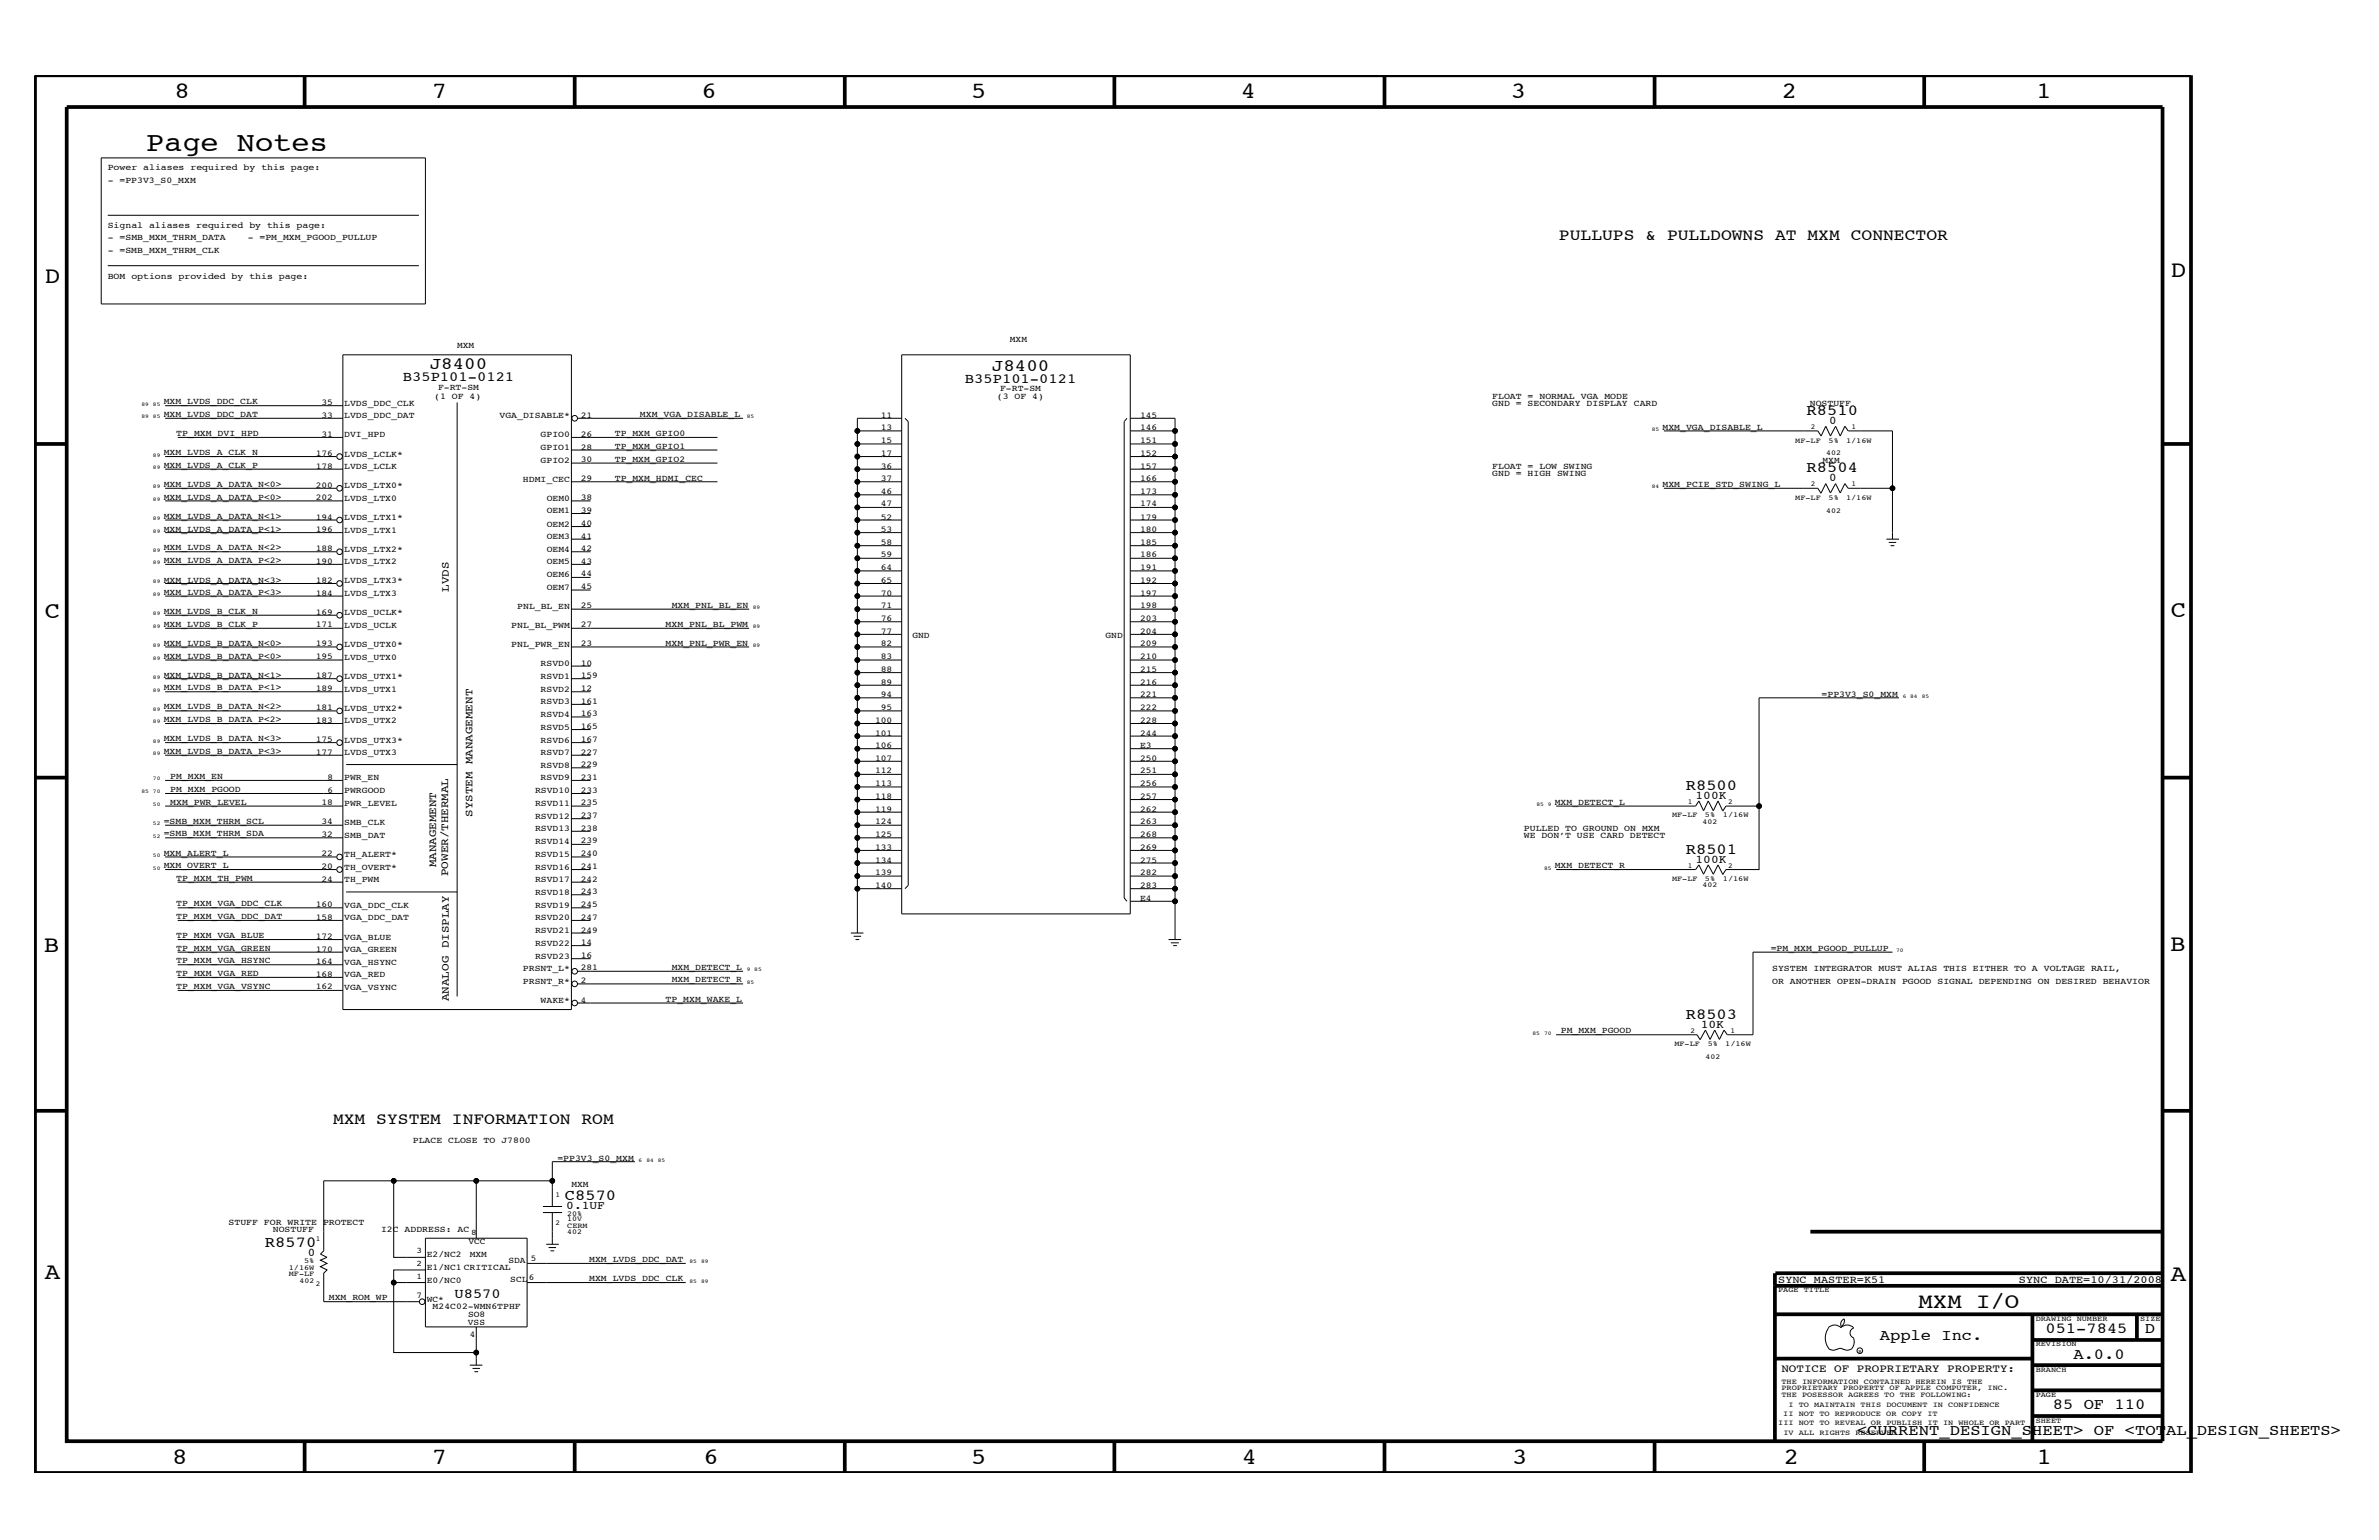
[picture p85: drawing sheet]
<svg xmlns="http://www.w3.org/2000/svg" width="432mm" height="279mm" viewBox="0 0 432 279" stroke-linecap="round" stroke-linejoin="round" font-family="sans-serif">
<defs><g id="words">
<text font-size="5" x="26.5" y="27.5">Page Notes</text>
<g font-size="4.2">
<text x="31.7" y="17.8">8</text>
<text x="78.4" y="17.8">7</text>
<text x="127.3" y="17.8">6</text>
<text x="176.3" y="17.8">5</text>
<text x="225.2" y="17.8">4</text>
<text x="274.2" y="17.8">3</text>
<text x="323.4" y="17.8">2</text>
<text x="369.6" y="17.8">1</text>
<text x="8.1" y="51.3">D</text>
<text x="394" y="50.3">D</text>
<text x="8.1" y="112.1">C</text>
<text x="394" y="111.9">C</text>
<text x="8" y="172.7">B</text>
<text x="393.9" y="172.5">B</text>
<text x="8.1" y="232">A</text>
<text x="394" y="232.4">A</text>
<text x="31.2" y="265.6">8</text>
<text x="78.4" y="265.6">7</text>
<text x="127.7" y="265.6">6</text>
<text x="176.3" y="265.6">5</text>
<text x="225.4" y="265.6">4</text>
<text x="274.5" y="265.6">3</text>
<text x="323.8" y="265.6">2</text>
<text x="369.7" y="265.6">1</text>
</g>
<text font-size="3.9" x="348.2" y="237.3">MXM I/O</text>
<g font-size="3.1">
<text x="78" y="66.9">J8400</text>
<text x="180" y="67.3">J8400</text>
</g>
<g font-size="3">
<text x="283" y="43.6">PULLUPS &amp; PULLDOWNS AT MXM CONNECTOR</text>
<text x="60.5" y="203.9">MXM SYSTEM INFORMATION ROM</text>
</g>
<g font-size="2.8">
<text x="327.9" y="75.3">R8510</text>
<text x="327.9" y="85.7">R8504</text>
<text x="306" y="143.4">R8500</text>
<text x="306" y="154.9">R8501</text>
<text x="306" y="184.9">R8503</text>
<text x="102.5" y="217.7">C8570</text>
<text x="48.1" y="226.3">R8570</text>
<text x="341.2" y="243.1">Apple Inc.</text>
<text x="371.3" y="241.9">051-7845</text>
<text x="389.3" y="241.9">D</text>
<text x="376.3" y="246.5">A.0.0</text>
<text x="372.6" y="255.7">85 OF 110</text>
<text x="337.1" y="260.4">&lt;CURRENT_DESIGN_SHEET&gt; OF &lt;TOTAL_DESIGN_SHEETS&gt;</text>
</g>
<g font-size="2.5">
<text x="73.1" y="69.1">B35P101-0121</text>
<text x="175.1" y="69.5">B35P101-0121</text>
<text x="82.5" y="235.5">U8570</text>
</g>
<g font-size="2.1">
<text x="332" y="76.9">0</text>
<text x="332" y="87.3">0</text>
<text x="307.8" y="145">100K</text>
<text x="307.8" y="156.5">100K</text>
<text x="308.7" y="186.5">10K</text>
<text x="102.8" y="219.4">0.1UF</text>
<text x="55.9" y="228">0</text>
</g>
<g font-size="2">
<text x="81.4" y="107.4" transform="rotate(-90 81.4 107.4)">LVDS</text>
<text x="85.8" y="148.2" transform="rotate(-90 85.8 148.2)">SYSTEM MANAGEMENT</text>
<text x="79.2" y="157.3" transform="rotate(-90 79.2 157.3)">MANAGEMENT</text>
<text x="81.4" y="158.9" transform="rotate(-90 81.4 158.9)">POWER/THERMAL</text>
<text x="81.4" y="181.6" transform="rotate(-90 81.4 181.6)">ANALOG DISPLAY</text>
<text x="323.3" y="248.9">NOTICE OF PROPRIETARY PROPERTY:</text>
</g>
<g font-size="1.9">
<text x="322.7" y="232.7">SYNC_MASTER=K51</text>
<text x="366.4" y="232.7">SYNC_DATE=10/31/2008</text>
</g>
<g font-size="1.6">
<text x="19.6" y="33.2">- =PP3V3_S0_MXM</text>
<text x="19.6" y="30.9">Power aliases required by this page:</text>
<text x="19.6" y="41.3">Signal aliases required by this page:</text>
<text x="19.6" y="45.9">- =SMB_MXM_THRM_CLK</text>
<text x="19.6" y="43.6">- =SMB_MXM_THRM_DATA</text>
<text x="45" y="43.6">- =PM_MXM_PGOOD_PULLUP</text>
<text x="19.6" y="50.6">BOM options provided by this page:</text>
<text x="83" y="63.2">MXM</text>
<text x="183.3" y="62.1">MXM</text>
<text x="79.5" y="70.7">F-RT-SM</text>
<text x="181.5" y="71">F-RT-SM</text>
<text x="29.7" y="75.7">MXM_LVDS_DDC_DAT</text>
<text x="29.7" y="73.3">MXM_LVDS_DDC_CLK</text>
<text x="58.3" y="75.8">33</text>
<text x="58.3" y="73.5">35</text>
<text x="62.5" y="73.6">LVDS_DDC_CLK</text>
<text x="62.5" y="75.9">LVDS_DDC_DAT</text>
<text x="78.8" y="72.4">(1 OF 4)</text>
<text x="90.7" y="75.9">VGA_DISABLE*</text>
<text x="105.4" y="75.8">21</text>
<text x="116.2" y="75.7">MXM_VGA_DISABLE_L</text>
<text x="159.9" y="75.8">11</text>
<text x="180.9" y="72.4">(3 OF 4)</text>
<text x="206.9" y="75.8">145</text>
<text x="270.8" y="72.4">FLOAT = NORMAL VGA MODE</text>
<text x="270.8" y="73.6">GND = SECONDARY DISPLAY CARD</text>
<text x="328.5" y="73.6">NOSTUFF</text>
<text x="29.7" y="82.6">MXM_LVDS_A_CLK_N</text>
<text x="32" y="79.1">TP_MXM_DVI_HPD</text>
<text x="57.3" y="82.7">176</text>
<text x="58.3" y="79.3">31</text>
<text x="62.5" y="79.4">DVI_HPD</text>
<text x="62.5" y="82.8">LVDS_LCLK*</text>
<text x="98.1" y="79.4">GPIO0</text>
<text x="98.1" y="81.6">GPIO1</text>
<text x="105.4" y="83.8">30</text>
<text x="105.4" y="81.6">28</text>
<text x="105.4" y="79.3">26</text>
<text x="111.6" y="79.1">TP_MXM_GPIO0</text>
<text x="111.6" y="81.5">TP_MXM_GPIO1</text>
<text x="111.6" y="83.8">TP_MXM_GPIO2</text>
<text x="159.9" y="82.7">17</text>
<text x="159.9" y="80.4">15</text>
<text x="159.9" y="78.1">13</text>
<text x="206.9" y="82.7">152</text>
<text x="206.9" y="80.4">151</text>
<text x="206.9" y="78.1">146</text>
<text x="301.8" y="78">MXM_VGA_DISABLE_L</text>
<text x="29.7" y="88.3">MXM_LVDS_A_DATA_N&lt;0&gt;</text>
<text x="29.7" y="84.9">MXM_LVDS_A_CLK_P</text>
<text x="57.3" y="88.5">200</text>
<text x="57.3" y="85">178</text>
<text x="62.5" y="85.1">LVDS_LCLK</text>
<text x="62.5" y="88.6">LVDS_LTX0*</text>
<text x="94.9" y="87.4">HDMI_CEC</text>
<text x="98.1" y="84">GPIO2</text>
<text x="105.4" y="87.3">29</text>
<text x="111.6" y="87.2">TP_MXM_HDMI_CEC</text>
<text x="159.9" y="89.6">46</text>
<text x="159.9" y="87.3">37</text>
<text x="159.9" y="85">36</text>
<text x="206.9" y="89.6">173</text>
<text x="206.9" y="87.3">166</text>
<text x="206.9" y="85">157</text>
<text x="270.8" y="85.1">FLOAT = LOW SWING</text>
<text x="270.8" y="86.3">GND = HIGH SWING</text>
<text x="301.8" y="88.3">MXM_PCIE_STD_SWING_L</text>
<text x="330.8" y="84">MXM</text>
<text x="29.7" y="90.7">MXM_LVDS_A_DATA_P&lt;0&gt;</text>
<text x="29.7" y="94.1">MXM_LVDS_A_DATA_N&lt;1&gt;</text>
<text x="57.3" y="94.3">194</text>
<text x="57.3" y="90.8">202</text>
<text x="62.5" y="90.9">LVDS_LTX0</text>
<text x="62.5" y="94.3">LVDS_LTX1*</text>
<text x="99.2" y="90.9">OEM0</text>
<text x="99.2" y="93.2">OEM1</text>
<text x="99.2" y="95.5">OEM2</text>
<text x="105.4" y="95.4">40</text>
<text x="105.4" y="93.1">39</text>
<text x="105.4" y="90.8">38</text>
<text x="159.9" y="94.3">52</text>
<text x="159.9" y="91.9">47</text>
<text x="206.9" y="94.3">179</text>
<text x="206.9" y="91.9">174</text>
<text x="29.7" y="96.5">MXM_LVDS_A_DATA_P&lt;1&gt;</text>
<text x="29.7" y="99.9">MXM_LVDS_A_DATA_N&lt;2&gt;</text>
<text x="57.3" y="100">188</text>
<text x="57.3" y="96.5">196</text>
<text x="62.5" y="96.6">LVDS_LTX1</text>
<text x="62.5" y="100.1">LVDS_LTX2*</text>
<text x="99.2" y="97.8">OEM3</text>
<text x="99.2" y="100.1">OEM4</text>
<text x="105.4" y="100">42</text>
<text x="105.4" y="97.7">41</text>
<text x="159.9" y="96.5">53</text>
<text x="159.9" y="101.1">59</text>
<text x="159.9" y="98.8">58</text>
<text x="206.9" y="101.1">186</text>
<text x="206.9" y="98.8">185</text>
<text x="206.9" y="96.5">180</text>
<text x="29.7" y="102.2">MXM_LVDS_A_DATA_P&lt;2&gt;</text>
<text x="29.7" y="105.7">MXM_LVDS_A_DATA_N&lt;3&gt;</text>
<text x="29.7" y="108">MXM_LVDS_A_DATA_P&lt;3&gt;</text>
<text x="57.3" y="105.8">182</text>
<text x="57.3" y="102.3">190</text>
<text x="62.5" y="102.4">LVDS_LTX2</text>
<text x="62.5" y="105.9">LVDS_LTX3*</text>
<text x="99.2" y="102.4">OEM5</text>
<text x="99.2" y="107">OEM7</text>
<text x="99.2" y="104.8">OEM6</text>
<text x="105.4" y="106.9">45</text>
<text x="105.4" y="104.6">44</text>
<text x="105.4" y="102.3">43</text>
<text x="159.9" y="105.8">65</text>
<text x="159.9" y="103.5">64</text>
<text x="206.9" y="105.8">192</text>
<text x="206.9" y="103.5">191</text>
<text x="29.7" y="113.7">MXM_LVDS_B_CLK_P</text>
<text x="29.7" y="111.4">MXM_LVDS_B_CLK_N</text>
<text x="57.3" y="111.5">169</text>
<text x="57.3" y="113.8">171</text>
<text x="57.3" y="108.1">184</text>
<text x="62.5" y="108.1">LVDS_LTX3</text>
<text x="62.5" y="111.6">LVDS_UCLK*</text>
<text x="62.5" y="114">LVDS_UCLK</text>
<text x="92.8" y="114">PNL_BL_PWM</text>
<text x="93.9" y="110.5">PNL_BL_EN</text>
<text x="105.4" y="113.8">27</text>
<text x="105.4" y="110.3">25</text>
<text x="120.8" y="113.7">MXM_PNL_BL_PWM</text>
<text x="121.9" y="110.3">MXM_PNL_BL_EN</text>
<text x="159.9" y="112.7">76</text>
<text x="159.9" y="110.3">71</text>
<text x="159.9" y="108.1">70</text>
<text x="206.9" y="112.7">203</text>
<text x="206.9" y="110.3">198</text>
<text x="206.9" y="108.1">197</text>
<text x="29.7" y="119.5">MXM_LVDS_B_DATA_P&lt;0&gt;</text>
<text x="29.7" y="117.2">MXM_LVDS_B_DATA_N&lt;0&gt;</text>
<text x="57.3" y="117.3">193</text>
<text x="57.3" y="119.6">195</text>
<text x="62.5" y="119.7">LVDS_UTX0</text>
<text x="62.5" y="117.4">LVDS_UTX0*</text>
<text x="92.8" y="117.4">PNL_PWR_EN</text>
<text x="105.4" y="117.3">23</text>
<text x="120.8" y="117.2">MXM_PNL_PWR_EN</text>
<text x="159.9" y="119.6">83</text>
<text x="159.9" y="117.3">82</text>
<text x="159.9" y="115">77</text>
<text x="165.6" y="115.7">GND</text>
<text x="200.7" y="115.7">GND</text>
<text x="206.9" y="119.6">210</text>
<text x="206.9" y="117.3">209</text>
<text x="206.9" y="115">204</text>
<text x="29.7" y="125.3">MXM_LVDS_B_DATA_P&lt;1&gt;</text>
<text x="29.7" y="123">MXM_LVDS_B_DATA_N&lt;1&gt;</text>
<text x="57.3" y="123">187</text>
<text x="57.3" y="125.3">189</text>
<text x="62.5" y="125.5">LVDS_UTX1</text>
<text x="62.5" y="123.1">LVDS_UTX1*</text>
<text x="98.1" y="123.1">RSVD1</text>
<text x="98.1" y="125.5">RSVD2</text>
<text x="98.1" y="120.8">RSVD0</text>
<text x="105.4" y="125.3">12</text>
<text x="105.4" y="123">159</text>
<text x="105.4" y="120.8">10</text>
<text x="159.9" y="124.2">89</text>
<text x="159.9" y="121.9">88</text>
<text x="206.9" y="124.2">216</text>
<text x="206.9" y="121.9">215</text>
<text x="29.7" y="128.7">MXM_LVDS_B_DATA_N&lt;2&gt;</text>
<text x="29.7" y="131">MXM_LVDS_B_DATA_P&lt;2&gt;</text>
<text x="57.3" y="128.8">181</text>
<text x="57.3" y="131.1">183</text>
<text x="62.5" y="129">LVDS_UTX2*</text>
<text x="62.5" y="131.3">LVDS_UTX2</text>
<text x="98.1" y="127.8">RSVD3</text>
<text x="98.1" y="130.1">RSVD4</text>
<text x="105.4" y="130">163</text>
<text x="105.4" y="127.7">161</text>
<text x="158.8" y="131.1">100</text>
<text x="159.9" y="128.8">95</text>
<text x="159.9" y="126.5">94</text>
<text x="206.9" y="131.1">228</text>
<text x="206.9" y="128.8">222</text>
<text x="206.9" y="126.5">221</text>
<text x="330.6" y="126.4">=PP3V3_S0_MXM</text>
<text x="29.7" y="136.8">MXM_LVDS_B_DATA_P&lt;3&gt;</text>
<text x="29.7" y="134.5">MXM_LVDS_B_DATA_N&lt;3&gt;</text>
<text x="57.3" y="134.6">175</text>
<text x="57.3" y="136.9">177</text>
<text x="62.5" y="134.7">LVDS_UTX3*</text>
<text x="62.5" y="137">LVDS_UTX3</text>
<text x="98.1" y="132.4">RSVD5</text>
<text x="98.1" y="137">RSVD7</text>
<text x="98.1" y="134.7">RSVD6</text>
<text x="105.4" y="136.9">227</text>
<text x="105.4" y="134.6">167</text>
<text x="105.4" y="132.3">165</text>
<text x="158.8" y="135.7">106</text>
<text x="158.8" y="133.5">101</text>
<text x="206.9" y="135.7">E3</text>
<text x="206.9" y="133.5">244</text>
<text x="30.9" y="141.4">PM_MXM_EN</text>
<text x="30.9" y="143.7">PM_MXM_PGOOD</text>
<text x="59.4" y="143.8">6</text>
<text x="59.4" y="141.5">8</text>
<text x="62.5" y="141.6">PWR_EN</text>
<text x="62.5" y="144">PWRGOOD</text>
<text x="97.1" y="144">RSVD10</text>
<text x="98.1" y="139.3">RSVD8</text>
<text x="98.1" y="141.6">RSVD9</text>
<text x="105.4" y="141.5">231</text>
<text x="105.4" y="139.2">229</text>
<text x="105.4" y="143.8">233</text>
<text x="158.8" y="142.7">113</text>
<text x="158.8" y="140.3">112</text>
<text x="158.8" y="138">107</text>
<text x="206.9" y="142.7">256</text>
<text x="206.9" y="140.3">251</text>
<text x="206.9" y="138">250</text>
<text x="29.7" y="149.5">=SMB_MXM_THRM_SCL</text>
<text x="30.9" y="146">MXM_PWR_LEVEL</text>
<text x="58.3" y="149.5">34</text>
<text x="58.3" y="146.1">18</text>
<text x="62.5" y="149.7">SMB_CLK</text>
<text x="62.5" y="146.2">PWR_LEVEL</text>
<text x="97.1" y="146.2">RSVD11</text>
<text x="97.1" y="148.5">RSVD12</text>
<text x="105.4" y="148.4">237</text>
<text x="105.4" y="146.1">235</text>
<text x="158.8" y="149.5">124</text>
<text x="158.8" y="147.3">119</text>
<text x="158.8" y="145">118</text>
<text x="206.9" y="149.5">263</text>
<text x="206.9" y="147.3">262</text>
<text x="206.9" y="145">257</text>
<text x="282.2" y="146">MXM_DETECT_L</text>
<text x="29.7" y="151.8">=SMB_MXM_THRM_SDA</text>
<text x="29.7" y="155.2">MXM_ALERT_L</text>
<text x="58.3" y="155.3">22</text>
<text x="58.3" y="151.9">32</text>
<text x="62.5" y="152">SMB_DAT</text>
<text x="62.5" y="155.5">TH_ALERT*</text>
<text x="97.1" y="150.8">RSVD13</text>
<text x="97.1" y="153.2">RSVD14</text>
<text x="97.1" y="155.5">RSVD15</text>
<text x="105.4" y="155.3">240</text>
<text x="105.4" y="153">239</text>
<text x="105.4" y="150.7">238</text>
<text x="158.8" y="154.2">133</text>
<text x="158.8" y="151.9">125</text>
<text x="206.9" y="154.2">269</text>
<text x="206.9" y="151.9">268</text>
<text x="276.6" y="150.8">PULLED TO GROUND ON MXM</text>
<text x="276.6" y="152">WE DON’T USE CARD DETECT</text>
<text x="29.7" y="157.5">MXM_OVERT_L</text>
<text x="32" y="159.8">TP_MXM_TH_PWM</text>
<text x="58.3" y="160">24</text>
<text x="58.3" y="157.7">20</text>
<text x="62.5" y="157.8">TH_OVERT*</text>
<text x="62.5" y="160">TH_PWM</text>
<text x="97.1" y="157.8">RSVD16</text>
<text x="97.1" y="160">RSVD17</text>
<text x="105.4" y="160">242</text>
<text x="105.4" y="157.7">241</text>
<text x="158.8" y="161.1">140</text>
<text x="158.8" y="158.8">139</text>
<text x="158.8" y="156.5">134</text>
<text x="206.9" y="161.1">283</text>
<text x="206.9" y="158.8">282</text>
<text x="206.9" y="156.5">275</text>
<text x="282.2" y="157.5">MXM_DETECT_R</text>
<text x="32" y="166.7">TP_MXM_VGA_DDC_DAT</text>
<text x="32" y="164.5">TP_MXM_VGA_DDC_CLK</text>
<text x="57.3" y="166.9">158</text>
<text x="57.3" y="164.5">160</text>
<text x="62.5" y="167">VGA_DDC_DAT</text>
<text x="62.5" y="164.7">VGA_DDC_CLK</text>
<text x="97.1" y="162.3">RSVD18</text>
<text x="97.1" y="164.7">RSVD19</text>
<text x="97.1" y="167">RSVD20</text>
<text x="105.4" y="166.9">247</text>
<text x="105.4" y="164.5">245</text>
<text x="105.4" y="162.2">243</text>
<text x="206.9" y="163.4">E4</text>
<text x="32" y="172.5">TP_MXM_VGA_GREEN</text>
<text x="32" y="170.2">TP_MXM_VGA_BLUE</text>
<text x="57.3" y="172.7">170</text>
<text x="57.3" y="170.3">172</text>
<text x="62.5" y="170.5">VGA_BLUE</text>
<text x="62.5" y="172.7">VGA_GREEN</text>
<text x="97.1" y="169.3">RSVD21</text>
<text x="97.1" y="171.6">RSVD22</text>
<text x="97.1" y="173.9">RSVD23</text>
<text x="105.4" y="173.8">16</text>
<text x="105.4" y="171.5">14</text>
<text x="105.4" y="169.2">249</text>
<text x="321.4" y="172.5">=PM_MXM_PGOOD_PULLUP</text>
<text x="32" y="174.8">TP_MXM_VGA_HSYNC</text>
<text x="32" y="179.4">TP_MXM_VGA_VSYNC</text>
<text x="32" y="177.2">TP_MXM_VGA_RED</text>
<text x="57.3" y="179.5">162</text>
<text x="57.3" y="177.2">168</text>
<text x="57.3" y="174.9">164</text>
<text x="62.5" y="175">VGA_HSYNC</text>
<text x="62.5" y="177.3">VGA_RED</text>
<text x="62.5" y="179.7">VGA_VSYNC</text>
<text x="94.9" y="178.5">PRSNT_R*</text>
<text x="94.9" y="176.2">PRSNT_L*</text>
<text x="105.4" y="178.4">2</text>
<text x="105.4" y="176.1">281</text>
<text x="121.9" y="176">MXM_DETECT_L</text>
<text x="121.9" y="178.3">MXM_DETECT_R</text>
<text x="321.6" y="178.5">OR ANOTHER OPEN-DRAIN PGOOD SIGNAL DEPENDING ON DESIRED BEHAVIOR</text>
<text x="321.6" y="176.2">SYSTEM INTEGRATOR MUST ALIAS THIS EITHER TO A VOLTAGE RAIL,</text>
<text x="98.1" y="182">WAKE*</text>
<text x="105.4" y="181.9">4</text>
<text x="120.8" y="181.7">TP_MXM_WAKE_L</text>
<text x="283.3" y="187.5">PM_MXM_PGOOD</text>
<text x="74.9" y="207.3">PLACE CLOSE TO J7800</text>
<text x="101.2" y="210.6">=PP3V3_S0_MXM</text>
<text x="103.7" y="215.4">MXM</text>
<text x="41.5" y="222.3">STUFF FOR WRITE PROTECT</text>
<text x="49.5" y="223.5">NOSTUFF</text>
<text x="69.2" y="223.5">I2C ADDRESS: AC</text>
<text x="85" y="225.7">VCC</text>
<text x="77.5" y="228.1">E2/NC2</text>
<text x="77.5" y="230.4">E1/NC1 CRITICAL</text>
<text x="77.5" y="232.7">E0/NC0</text>
<text x="85.3" y="228.1">MXM</text>
<text x="92.3" y="229.2">SDA</text>
<text x="92.6" y="232.6">SCL</text>
<text x="96" y="232.3">6</text>
<text x="96.4" y="228.8">5</text>
<text x="106.9" y="232.4">MXM_LVDS_DDC_CLK</text>
<text x="106.9" y="229">MXM_LVDS_DDC_DAT</text>
<text x="59.7" y="235.9">MXM_ROM_WP</text>
<text x="75.6" y="235.5">7</text>
<text x="77.5" y="236.2">WC*</text>
<text x="78.5" y="237.4">M24C02-WMN6TPHF</text>
<text x="85" y="239">SO8</text>
<text x="84.9" y="240.5">VSS</text>
<text x="85.3" y="242.5">4</text>
</g>
<g font-size="1.5">
<text x="75.6" y="227.4">3</text>
<text x="85.5" y="224.1">8</text>
<text x="75.6" y="229.7">2</text>
<text x="75.6" y="232">1</text>
</g>
<g font-size="1.4">
<text x="328.7" y="77.8">2</text>
<text x="336" y="77.8">1</text>
<text x="325.8" y="80.3">MF-LF</text>
<text x="331.5" y="82.6">402</text>
<text x="331.9" y="80.3">5%</text>
<text x="335.1" y="80.3">1/16W</text>
<text x="328.7" y="88.3">2</text>
<text x="336" y="88.3">1</text>
<text x="325.8" y="90.7">MF-LF</text>
<text x="331.5" y="93">402</text>
<text x="331.9" y="90.7">5%</text>
<text x="335.1" y="90.7">1/16W</text>
<text x="303.5" y="148.3">MF-LF</text>
<text x="306.3" y="145.9">1</text>
<text x="309" y="149.5">402</text>
<text x="309.5" y="148.3">5%</text>
<text x="312.7" y="148.3">1/16W</text>
<text x="313.7" y="145.9">2</text>
<text x="303.5" y="159.8">MF-LF</text>
<text x="306.3" y="157.4">1</text>
<text x="309" y="161">402</text>
<text x="309.5" y="159.8">5%</text>
<text x="312.7" y="159.8">1/16W</text>
<text x="313.7" y="157.4">2</text>
<text x="303.9" y="189.8">MF-LF</text>
<text x="306.8" y="187.4">2</text>
<text x="310" y="189.8">5%</text>
<text x="313.1" y="189.8">1/16W</text>
<text x="314.1" y="187.4">1</text>
<text x="309.5" y="192.1">402</text>
<text x="100.8" y="217.1">1</text>
<text x="103" y="220.6">20%</text>
<text x="103" y="221.6">10V</text>
<text x="57.3" y="225.2">1</text>
<text x="100.8" y="222.3">2</text>
<text x="103" y="224">402</text>
<text x="103" y="222.8">CERM</text>
<text x="52.4" y="230.4">1/16W</text>
<text x="52.4" y="231.5">MF-LF</text>
<text x="54.4" y="232.7">402</text>
<text x="55.2" y="229.2">5%</text>
<text x="57.3" y="233.3">2</text>
<text x="322.7" y="234.4">PAGE TITLE</text>
<text x="369.5" y="239.6">DRAWING NUMBER</text>
<text x="388.5" y="239.6">SIZE</text>
<text x="369.5" y="244.2">REVISION</text>
<text x="323.3" y="251.1">THE INFORMATION CONTAINED HEREIN IS THE</text>
<text x="369.5" y="248.9">BRANCH</text>
<text x="323.3" y="253.4">THE POSESSOR AGREES TO THE FOLLOWING:</text>
<text x="323.3" y="252.3">PROPRIETARY PROPERTY OF APPLE COMPUTER, INC.</text>
<text x="323.7" y="256.9">II NOT TO REPRODUCE OR COPY IT</text>
<text x="324.6" y="255.2">I TO MAINTAIN THIS DOCUMENT IN CONFIDENCE</text>
<text x="369.5" y="253.4">PAGE</text>
<text x="322.7" y="258.6">III NOT TO REVEAL OR PUBLISH IT IN WHOLE OR PART</text>
<text x="323.7" y="260.4">IV ALL RIGHTS RESERVED</text>
<text x="369.5" y="258.1">SHEET</text>
</g>
<g font-size="1">
<text x="25.7" y="75.9">89</text>
<text x="25.7" y="73.6">89</text>
<text x="27.8" y="75.9">85</text>
<text x="27.8" y="73.6">85</text>
<text x="135.6" y="75.9">85</text>
<text x="27.8" y="82.8">89</text>
<text x="299.8" y="78.2">85</text>
<text x="27.8" y="88.6">89</text>
<text x="27.8" y="85.1">89</text>
<text x="299.8" y="88.6">84</text>
<text x="27.8" y="90.9">89</text>
<text x="27.8" y="94.3">89</text>
<text x="27.8" y="96.6">89</text>
<text x="27.8" y="100.1">89</text>
<text x="27.8" y="102.4">89</text>
<text x="27.8" y="105.9">89</text>
<text x="27.8" y="108.1">89</text>
<text x="27.8" y="114">89</text>
<text x="27.8" y="111.6">89</text>
<text x="136.7" y="110.5">89</text>
<text x="136.7" y="114">89</text>
<text x="27.8" y="119.7">89</text>
<text x="27.8" y="117.4">89</text>
<text x="136.7" y="117.4">89</text>
<text x="27.8" y="125.5">89</text>
<text x="27.8" y="123.1">89</text>
<text x="27.8" y="129">89</text>
<text x="27.8" y="131.3">89</text>
<text x="345.4" y="126.6">6 84</text>
<text x="348.8" y="126.6">85</text>
<text x="27.8" y="137">89</text>
<text x="27.8" y="134.7">89</text>
<text x="25.7" y="144">85</text>
<text x="27.8" y="141.6">70</text>
<text x="27.8" y="144">70</text>
<text x="27.8" y="146.2">50</text>
<text x="27.8" y="149.7">52</text>
<text x="278.9" y="146.2">85 9</text>
<text x="27.8" y="152">52</text>
<text x="27.8" y="155.5">50</text>
<text x="27.8" y="157.8">50</text>
<text x="280.2" y="157.8">85</text>
<text x="344.2" y="172.7">70</text>
<text x="135.6" y="176.2">9 85</text>
<text x="135.6" y="178.5">85</text>
<text x="278.1" y="187.7">85</text>
<text x="280.2" y="187.7">70</text>
<text x="115.9" y="210.8">6</text>
<text x="117.3" y="210.8">84 85</text>
<text x="125.1" y="232.7">85</text>
<text x="125.1" y="229.2">85</text>
<text x="127.3" y="232.7">89</text>
<text x="127.3" y="229.2">89</text>
</g>
<text font-size=".9" x="337.3" y="245.4">R</text>
</g></defs>
<g fill="none" stroke="#000" stroke-width=".18">
<path d="M18.4 28.6h58.8v26.5h-58.8zM19.6 39.1h56.4M19.6 48.2h56.4M30 75.9h32.2M30 73.6h32.2M32.3 79.4h29.9M62.2 64.4h41.5v118.8h-41.5zM83 73v107.8M103.7 79.4h26.5M104.9 75.9h30M155.6 78.2v2.3h8.1M155.6 78.2h8.1"/>
<path d="M163.7 75.9h-8.1v2.3M163.7 64.4h41.4v101.4h-41.4zM164.3 75.9l.5 .6v84.1l-.5 .6M204.6 75.9l-.6 .6v86.4l.6 .6M205.1 75.9h8.2v2.3M205.1 78.2h8.2M213.3 78.2v2.3h-8.2M302 78.2h27.9l.6 .9 .9-1.8 .8 1.8 1-1.8 .8 1.8 .9-1.8 .5 .9h8.1v19.6M30 96.6h32.2M30 90.9h32.2M30 85.1h32.2M30 88.6h31"/>
<path d="M30 82.8h31M30 94.3h31M103.7 90.9h3.5M103.7 81.6h26.5M103.7 84h26.5M103.7 87.4h26.5M103.7 93.2h3.5M103.7 95.5h3.5M103.7 97.8h3.5M155.6 85.1v2.3h8.1M155.6 89.8v2.3h8.1M155.6 96.6v2.4h8.1"/>
<path d="M155.6 89.8h8.1M155.6 80.5v2.3M155.6 87.4v2.4M155.6 92.1v2.2M155.6 99v2.3M163.7 82.8h-8.1v2.3h8.1M163.7 94.3h-8.1v2.3h8.1M205.1 89.8h8.2M213.3 80.5v2.3h-8.2M213.3 82.8v2.3h-8.2M213.3 85.1v2.3h-8.2M213.3 89.8v2.3h-8.2"/>
<path d="M213.3 92.1v2.2h-8.2M213.3 94.3v2.3h-8.2M213.3 96.6v2.4h-8.2M213.3 87.4v2.4M213.3 99v2.3M302 88.6h27.9l.6 .9M342.4 97.8h2.3M342.8 98.4h1.4M343.2 99h.6M343.5 88.6h-8.1l-.5-.9-.9 1.7-.8-1.7-1 1.7-.8-1.7-.9 1.7M30 102.4h32.2M30 114h32.2"/>
<path d="M30 119.7h32.2M30 108.1h32.2M30 100.1h31M30 117.4h31M30 105.9h31M30 111.6h31M103.7 102.4h3.5M103.7 114h32.3M103.7 100.1h3.5M103.7 104.8h3.5M103.7 107h3.5M103.7 110.5h32.3"/>
<path d="M103.7 117.4h32.3M155.6 101.3v2.3h8.1M155.6 108.1v2.4h8.1M155.6 112.8v2.3h8.1M155.6 119.7v2.3h8.1M155.6 101.3h8.1M155.6 112.8h8.1M155.6 103.6v2.3M155.6 110.5v2.3M155.6 115.1v2.3M163.7 105.9h-8.1v2.2h8.1M163.7 117.4h-8.1v2.3h8.1"/>
<path d="M205.1 101.3h8.2M205.1 112.8h8.2M213.3 101.3v2.3h-8.2M213.3 103.6v2.3h-8.2M213.3 105.9v2.2h-8.2M213.3 108.1v2.4h-8.2M213.3 112.8v2.3h-8.2M213.3 115.1v2.3h-8.2M213.3 117.4v2.3h-8.2M213.3 119.7v2.3h-8.2M213.3 110.5v2.3M30 137h32.2"/>
<path d="M30 131.3h32.2M30 125.5h32.2M30 123.1h31M30 134.7h31M30 129h31M62.8 138.7h20.2M103.7 137h3.5M103.7 125.5h3.5M103.7 120.8h3.5M103.7 123.1h3.5M103.7 127.8h3.5M103.7 130.1h3.5"/>
<path d="M103.7 132.4h3.5M103.7 134.7h3.5M103.7 139.3h3.5M155.6 126.6v2.4h8.1M155.6 131.3v2.2h8.1M155.6 138.1v2.4h8.1M155.6 131.3h8.1M155.6 122v2.3M155.6 129v2.3M155.6 133.5v2.3M163.7 124.3h-8.1v2.3h8.1M163.7 135.8h-8.1v2.3h8.1"/>
<path d="M205.1 124.3h8.2v2.3h-8.2M205.1 131.3h8.2M213.3 126.6v2.4h-8.2M213.3 131.3v2.2h-8.2M213.3 133.5v2.3h-8.2M213.3 135.8v2.3h-8.2M213.3 138.1v2.4h-8.2M213.3 122v2.3M213.3 129v2.3M344.7 126.6h-25.4v31.2h-6l-.6 .9M30 146.2h32.2M30 157.8h31"/>
<path d="M30 152h32.2M30 144h32.2M30 149.7h32.2M30 141.6h32.2M30 155.5h31M103.7 146.2h3.5M103.7 157.8h3.5M103.7 144h3.5M103.7 141.6h3.5M103.7 150.8h3.5M103.7 148.5h3.5M103.7 155.5h3.5"/>
<path d="M103.7 153.2h3.5M155.6 142.8v2.3h8.1M155.6 149.7v2.3h8.1M155.6 154.3v2.3h8.1M155.6 142.8h8.1M155.6 154.3h8.1M155.6 140.5v2.3M155.6 145.1v2.2M155.6 152v2.3M155.6 156.6v2.3M163.7 147.3h-8.1v2.4h8.1M163.7 158.9h-8.1v2.3h8.1"/>
<path d="M205.1 142.8h8.2M205.1 154.3h8.2M213.3 142.8v2.3h-8.2M213.3 145.1v2.2h-8.2M213.3 147.3v2.4h-8.2M213.3 149.7v2.3h-8.2M213.3 154.3v2.3h-8.2M213.3 156.6v2.3h-8.2M213.3 158.9v2.3h-8.2M213.3 140.5v2.3M213.3 152v2.3M282.4 146.2h25.4l.6-.9 .8 1.8 .8-1.8 1 1.8 .8-1.8 .9 1.8"/>
<path d="M282.4 157.8h25.4l.6-.9 .8 1.7 .8-1.7 1 1.7 .8-1.7 .9 1.7M319.3 146.2h-6l-.6 1M32.3 164.7h29.9M32.3 167h29.9M32.3 179.7h29.9M32.3 177.3h29.9M32.3 175h29.9M32.3 172.7h29.9M32.3 170.5h29.9M32.3 160h29.9M62.8 161.8h20.2M103.7 164.7h3.5"/>
<path d="M103.7 167h3.5M103.7 162.3h3.5M103.7 160h3.5M103.7 169.3h3.5M103.7 171.6h3.5M103.7 173.9h3.5M104.9 178.5h30M104.9 176.2h30M154.4 169.3h2.3M154.9 169.9h1.4M155.3 170.5h.7M155.6 161.2v8.1"/>
<path d="M212.1 170.5h2.3M212.5 171.1h1.5M212.9 171.6h.7M213.3 161.2v2.3h-8.2M213.3 163.5v7M343.5 172.7h-25.3v15h-4.7l-.6-.8-.8 1.7-.9-1.7-.8 1.7-.9-1.7-.9 1.7M104.9 182h30M282.4 187.7h25.6l.6 1M71.5 214.2h-12.7v12.7l-.6 .6 1.2 .6-1.2 .5 1.2 .6-1.2 .6 1.2 .6-.6 .6v5.2h17.2M86.4 214.2h-14.9v13.9h5.7M98.6 220h3.4M98.6 218.9h3.4"/>
<path d="M100.2 214.2h-13.8v10.4M100.2 220v5.7M115.2 210.8h-15v8.1M71.5 232.7v12.7h14.9v2.3M77.2 230.4h-5.7v2.3h5.7M77.2 224.6h18.5v16.1h-18.5zM95.7 232.7h28.8M95.7 229.2h28.8M99.1 225.7h2.3M99.6 226.3h1.3M99.9 226.9h.7M334.7 239.3l.1 .3a1.19 1.19 0 0 1-.6 1.1"/>
<path d="M334.8 239.3a1.02 1.02 0 0 0-.6 1.3M85.3 247.7h2.2M85.8 248.3h1.3M86.1 248.9h.7M86.4 240.7v4.7M331.8 240.9a1.61 1.61 0 0 1 2.4 0M331.9 241a3.1 3.1 0 0 0 .2 3.9M332.1 244.8l.6 .2 .7-.2M333.4 244.9l.6-.3 .7 .3M334.1 240.9a1.61 1.61 0 0 1 2.3 0M334.6 244.8l.7 .2 .6-.2M336.4 242.8l.2 .6a1.95 1.95 0 0 1-.6 1.4"/>
<path d="M336.5 240.9a.93 .93 0 0 0-.7 .9 .93 .93 0 0 0 .7 .9"/>
<circle cx="104.3" cy="75.9" r=".51"/>
<circle cx="155.6" cy="78.2" r=".42"/>
<circle cx="213.3" cy="78.2" r=".42"/>
<circle cx="61.6" cy="88.6" r=".51"/>
<circle cx="61.6" cy="82.8" r=".51"/>
<circle cx="61.6" cy="94.3" r=".51"/>
<circle cx="155.6" cy="80.5" r=".42"/>
<circle cx="155.6" cy="89.8" r=".42"/>
<circle cx="155.6" cy="85.1" r=".42"/>
<circle cx="155.6" cy="92.1" r=".42"/>
<circle cx="155.6" cy="99" r=".42"/>
<circle cx="155.6" cy="87.4" r=".42"/>
<circle cx="155.6" cy="82.8" r=".42"/>
<circle cx="155.6" cy="96.6" r=".42"/>
<circle cx="155.6" cy="94.3" r=".42"/>
<circle cx="213.3" cy="80.5" r=".42"/>
<circle cx="213.3" cy="89.8" r=".42"/>
<circle cx="213.3" cy="85.1" r=".42"/>
<circle cx="213.3" cy="99" r=".42"/>
<circle cx="213.3" cy="92.1" r=".42"/>
<circle cx="213.3" cy="82.8" r=".42"/>
<circle cx="213.3" cy="87.4" r=".42"/>
<circle cx="213.3" cy="96.6" r=".42"/>
<circle cx="213.3" cy="94.3" r=".42"/>
<circle cx="343.5" cy="88.6" r=".42"/>
<circle cx="61.6" cy="117.4" r=".51"/>
<circle cx="61.6" cy="105.9" r=".51"/>
<circle cx="61.6" cy="111.6" r=".51"/>
<circle cx="61.6" cy="100.1" r=".51"/>
<circle cx="155.6" cy="105.9" r=".42"/>
<circle cx="155.6" cy="117.4" r=".42"/>
<circle cx="155.6" cy="110.5" r=".42"/>
<circle cx="155.6" cy="101.3" r=".42"/>
<circle cx="155.6" cy="112.8" r=".42"/>
<circle cx="155.6" cy="103.6" r=".42"/>
<circle cx="155.6" cy="115.1" r=".42"/>
<circle cx="155.6" cy="108.1" r=".42"/>
<circle cx="155.6" cy="119.7" r=".42"/>
<circle cx="213.3" cy="110.5" r=".42"/>
<circle cx="213.3" cy="101.3" r=".42"/>
<circle cx="213.3" cy="117.4" r=".42"/>
<circle cx="213.3" cy="105.9" r=".42"/>
<circle cx="213.3" cy="103.6" r=".42"/>
<circle cx="213.3" cy="119.7" r=".42"/>
<circle cx="213.3" cy="108.1" r=".42"/>
<circle cx="213.3" cy="115.1" r=".42"/>
<circle cx="213.3" cy="112.8" r=".42"/>
<circle cx="61.6" cy="134.7" r=".51"/>
<circle cx="61.6" cy="129" r=".51"/>
<circle cx="61.6" cy="123.1" r=".51"/>
<circle cx="155.6" cy="131.3" r=".42"/>
<circle cx="155.6" cy="126.6" r=".42"/>
<circle cx="155.6" cy="122" r=".42"/>
<circle cx="155.6" cy="138.1" r=".42"/>
<circle cx="155.6" cy="135.8" r=".42"/>
<circle cx="155.6" cy="129" r=".42"/>
<circle cx="155.6" cy="124.3" r=".42"/>
<circle cx="155.6" cy="133.5" r=".42"/>
<circle cx="213.3" cy="126.6" r=".42"/>
<circle cx="213.3" cy="122" r=".42"/>
<circle cx="213.3" cy="131.3" r=".42"/>
<circle cx="213.3" cy="135.8" r=".42"/>
<circle cx="213.3" cy="138.1" r=".42"/>
<circle cx="213.3" cy="124.3" r=".42"/>
<circle cx="213.3" cy="133.5" r=".42"/>
<circle cx="213.3" cy="129" r=".42"/>
<circle cx="61.6" cy="155.5" r=".51"/>
<circle cx="61.6" cy="157.8" r=".51"/>
<circle cx="155.6" cy="140.5" r=".42"/>
<circle cx="155.6" cy="158.9" r=".42"/>
<circle cx="155.6" cy="152" r=".42"/>
<circle cx="155.6" cy="156.6" r=".42"/>
<circle cx="155.6" cy="147.3" r=".42"/>
<circle cx="155.6" cy="142.8" r=".42"/>
<circle cx="155.6" cy="154.3" r=".42"/>
<circle cx="155.6" cy="149.7" r=".42"/>
<circle cx="155.6" cy="145.1" r=".42"/>
<circle cx="213.3" cy="140.5" r=".42"/>
<circle cx="213.3" cy="156.6" r=".42"/>
<circle cx="213.3" cy="142.8" r=".42"/>
<circle cx="213.3" cy="152" r=".42"/>
<circle cx="213.3" cy="147.3" r=".42"/>
<circle cx="213.3" cy="158.9" r=".42"/>
<circle cx="213.3" cy="154.3" r=".42"/>
<circle cx="213.3" cy="145.1" r=".42"/>
<circle cx="213.3" cy="149.7" r=".42"/>
<circle cx="319.3" cy="146.2" r=".42"/>
<circle cx="104.3" cy="176.2" r=".51"/>
<circle cx="104.3" cy="178.5" r=".51"/>
<circle cx="155.6" cy="161.2" r=".42"/>
<circle cx="213.3" cy="163.5" r=".42"/>
<circle cx="213.3" cy="161.2" r=".42"/>
<circle cx="104.3" cy="182" r=".51"/>
<circle cx="71.5" cy="214.2" r=".42"/>
<circle cx="86.4" cy="214.2" r=".42"/>
<circle cx="100.2" cy="214.2" r=".42"/>
<circle cx="71.5" cy="232.7" r=".42"/>
<circle cx="76.6" cy="236.2" r=".51"/>
<circle cx="86.4" cy="245.4" r=".42"/>
<circle cx="337.6" cy="245.1" r=".51"/>
</g>
<g fill="none" stroke="#000" stroke-width=".68" stroke-linecap="butt">
<path d="M6.4 13.7h391.3v253.5h-391.3zM12.1 19.4h380.4v242.1h-380.4zM55.3 13.7v5.7M104.3 13.7v5.7M153.3 13.7v5.7M202.3 13.7v5.7M251.3 13.7v5.7M300.3 13.7v5.7M349.3 13.7v5.7M6.4 80.5h5.7M392.5 80.5h5.2M6.4 141.1h5.7"/>
<path d="M392.5 141.1h5.2M6.4 201.5h5.7M392.5 201.5h5.2M322.2 231v30.5M322.2 233.3h70.3M322.2 238.4h70.3M322.2 231h70.3M328.6 223.5h63.9M368.9 238.4v23.1M387.9 238.4v4.7M322.2 246.5h46.7M368.9 256.9h23.6"/>
<path d="M368.9 252.3h23.6M368.9 247.7h23.6M368.9 243.1h23.6M55.3 261.5v5.7M104.3 261.5v5.7M153.3 261.5v5.7M202.3 261.7v5.5M251.3 261.5v5.7M300.3 261.5v5.7M349.3 261.5v5.7"/>
</g>
<g fill="#000">
<circle cx="155.6" cy="78.2" r=".42"/>
<circle cx="213.3" cy="78.2" r=".42"/>
<circle cx="155.6" cy="80.5" r=".42"/>
<circle cx="155.6" cy="94.3" r=".42"/>
<circle cx="155.6" cy="82.8" r=".42"/>
<circle cx="155.6" cy="87.4" r=".42"/>
<circle cx="155.6" cy="99" r=".42"/>
<circle cx="155.6" cy="89.8" r=".42"/>
<circle cx="155.6" cy="92.1" r=".42"/>
<circle cx="155.6" cy="85.1" r=".42"/>
<circle cx="155.6" cy="96.6" r=".42"/>
<circle cx="213.3" cy="80.5" r=".42"/>
<circle cx="213.3" cy="94.3" r=".42"/>
<circle cx="213.3" cy="87.4" r=".42"/>
<circle cx="213.3" cy="82.8" r=".42"/>
<circle cx="213.3" cy="99" r=".42"/>
<circle cx="213.3" cy="89.8" r=".42"/>
<circle cx="213.3" cy="92.1" r=".42"/>
<circle cx="213.3" cy="85.1" r=".42"/>
<circle cx="213.3" cy="96.6" r=".42"/>
<circle cx="343.5" cy="88.6" r=".42"/>
<circle cx="155.6" cy="119.7" r=".42"/>
<circle cx="155.6" cy="108.1" r=".42"/>
<circle cx="155.6" cy="117.4" r=".42"/>
<circle cx="155.6" cy="110.5" r=".42"/>
<circle cx="155.6" cy="105.9" r=".42"/>
<circle cx="155.6" cy="112.8" r=".42"/>
<circle cx="155.6" cy="115.1" r=".42"/>
<circle cx="155.6" cy="101.3" r=".42"/>
<circle cx="155.6" cy="103.6" r=".42"/>
<circle cx="213.3" cy="117.4" r=".42"/>
<circle cx="213.3" cy="110.5" r=".42"/>
<circle cx="213.3" cy="119.7" r=".42"/>
<circle cx="213.3" cy="108.1" r=".42"/>
<circle cx="213.3" cy="105.9" r=".42"/>
<circle cx="213.3" cy="115.1" r=".42"/>
<circle cx="213.3" cy="112.8" r=".42"/>
<circle cx="213.3" cy="101.3" r=".42"/>
<circle cx="213.3" cy="103.6" r=".42"/>
<circle cx="155.6" cy="133.5" r=".42"/>
<circle cx="155.6" cy="122" r=".42"/>
<circle cx="155.6" cy="131.3" r=".42"/>
<circle cx="155.6" cy="138.1" r=".42"/>
<circle cx="155.6" cy="129" r=".42"/>
<circle cx="155.6" cy="126.6" r=".42"/>
<circle cx="155.6" cy="135.8" r=".42"/>
<circle cx="155.6" cy="124.3" r=".42"/>
<circle cx="213.3" cy="133.5" r=".42"/>
<circle cx="213.3" cy="122" r=".42"/>
<circle cx="213.3" cy="131.3" r=".42"/>
<circle cx="213.3" cy="138.1" r=".42"/>
<circle cx="213.3" cy="129" r=".42"/>
<circle cx="213.3" cy="126.6" r=".42"/>
<circle cx="213.3" cy="124.3" r=".42"/>
<circle cx="213.3" cy="135.8" r=".42"/>
<circle cx="155.6" cy="142.8" r=".42"/>
<circle cx="155.6" cy="158.9" r=".42"/>
<circle cx="155.6" cy="154.3" r=".42"/>
<circle cx="155.6" cy="145.1" r=".42"/>
<circle cx="155.6" cy="140.5" r=".42"/>
<circle cx="155.6" cy="152" r=".42"/>
<circle cx="155.6" cy="149.7" r=".42"/>
<circle cx="155.6" cy="156.6" r=".42"/>
<circle cx="155.6" cy="147.3" r=".42"/>
<circle cx="213.3" cy="142.8" r=".42"/>
<circle cx="213.3" cy="158.9" r=".42"/>
<circle cx="213.3" cy="145.1" r=".42"/>
<circle cx="213.3" cy="154.3" r=".42"/>
<circle cx="213.3" cy="140.5" r=".42"/>
<circle cx="213.3" cy="156.6" r=".42"/>
<circle cx="213.3" cy="149.7" r=".42"/>
<circle cx="213.3" cy="147.3" r=".42"/>
<circle cx="213.3" cy="152" r=".42"/>
<circle cx="319.3" cy="146.2" r=".42"/>
<circle cx="155.6" cy="161.2" r=".42"/>
<circle cx="213.3" cy="163.5" r=".42"/>
<circle cx="213.3" cy="161.2" r=".42"/>
<circle cx="71.5" cy="214.2" r=".42"/>
<circle cx="86.4" cy="214.2" r=".42"/>
<circle cx="100.2" cy="214.2" r=".42"/>
<circle cx="71.5" cy="232.7" r=".42"/>
<circle cx="86.4" cy="245.4" r=".42"/>
</g>
<use href="#words"/>
</svg>
